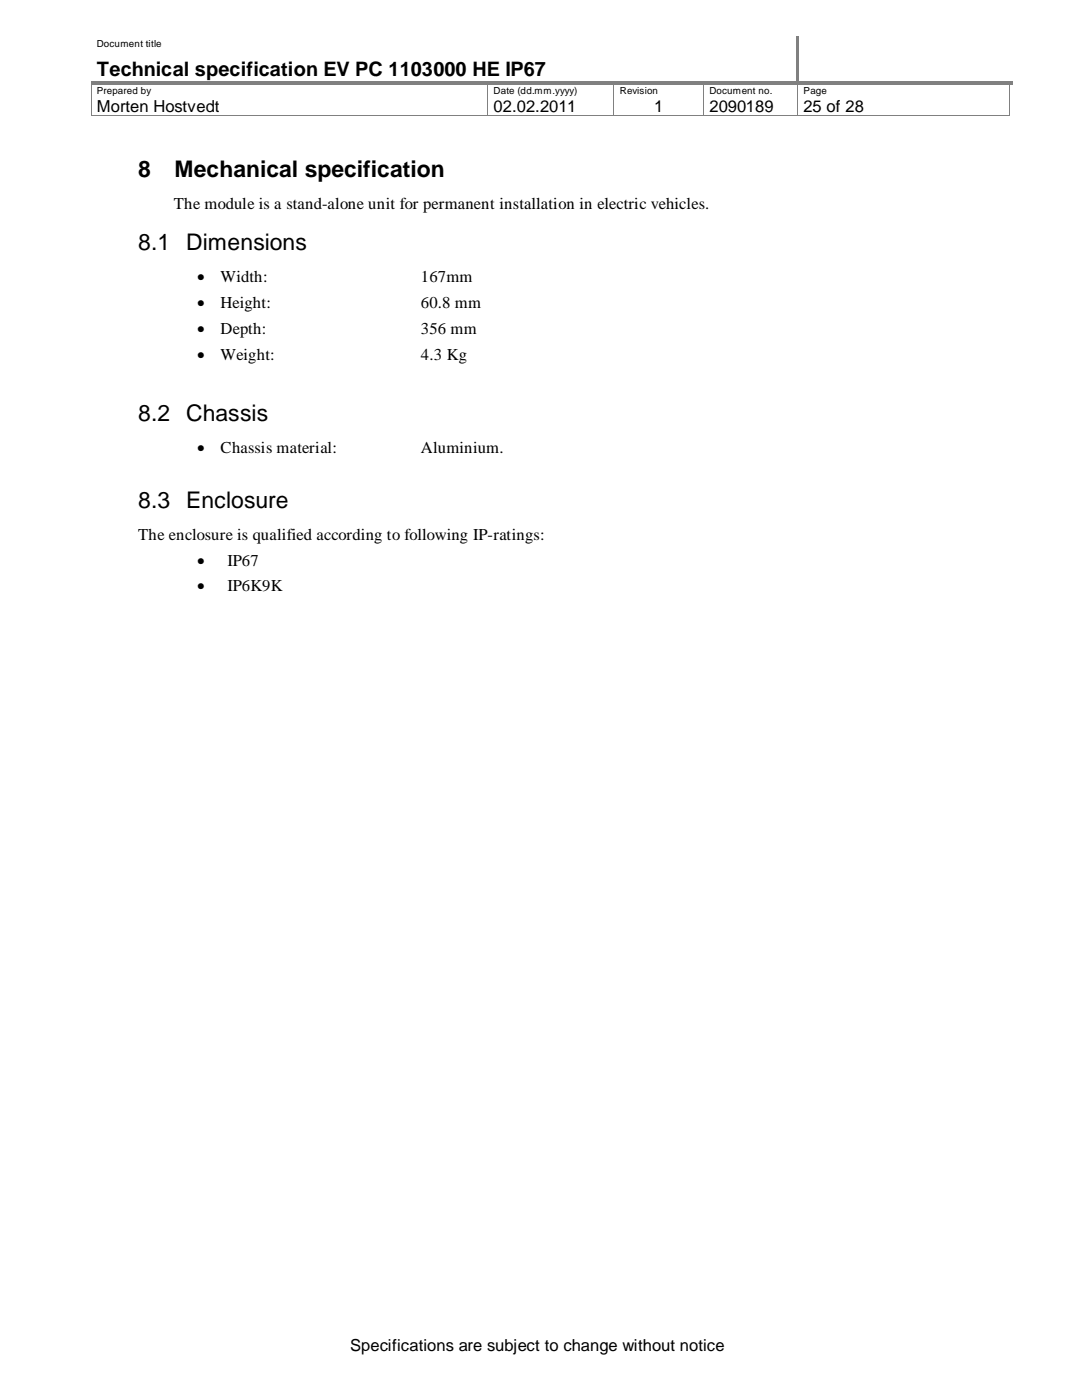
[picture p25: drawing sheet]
<svg xmlns="http://www.w3.org/2000/svg" width="216mm" height="279mm" viewBox="0 0 216 279" stroke-linecap="round" stroke-linejoin="round" font-family="sans-serif">
<defs><g id="words">
<g font-size="4.6">
<text x="27.6" y="35.4">8</text>
<text x="34.8" y="35.4">Mechanical specification</text>
<text x="27.6" y="49.9">8.1</text>
<text x="37.2" y="49.9">Dimensions</text>
<text x="27.6" y="84">8.2</text>
<text x="37.2" y="84">Chassis</text>
<text x="27.6" y="101.4">8.3</text>
<text x="37.2" y="101.4">Enclosure</text>
</g>
<text font-size="4" x="19.3" y="15.2">Technical specification EV PC 1103000 HE IP67</text>
<g font-size="3.3">
<text x="19.3" y="22.3">Morten Hostvedt</text>
<text x="98.5" y="22.3">02.02.2011</text>
<text x="130.6" y="22.3">1</text>
<text x="141.6" y="22.3">2090189</text>
<text x="160.4" y="22.3">25 of 28</text>
<text x="34.7" y="41.7">The module is a stand-alone unit for permanent installation in electric vehicles.</text>
<text x="39.4" y="56.2">•</text>
<text x="44" y="56.2">Width:</text>
<text x="84" y="56.2">167mm</text>
<text x="39.4" y="61.5">•</text>
<text x="44" y="61.5">Height:</text>
<text x="84" y="61.5">60.8 mm</text>
<text x="39.4" y="66.6">•</text>
<text x="39.4" y="71.8">•</text>
<text x="44" y="66.6">Depth:</text>
<text x="44" y="71.8">Weight:</text>
<text x="84" y="66.6">356 mm</text>
<text x="84" y="71.8">4.3 Kg</text>
<text x="39.4" y="90.3">•</text>
<text x="44" y="90.3">Chassis material:</text>
<text x="84" y="90.3">Aluminium.</text>
<text x="27.6" y="107.7">The enclosure is qualified according to following IP-ratings:</text>
<text x="39.4" y="112.9">•</text>
<text x="45.4" y="112.9">IP67</text>
<text x="39.4" y="118">•</text>
<text x="45.4" y="118">IP6K9K</text>
<text x="69.8" y="269.7">Specifications are subject to change without notice</text>
</g>
<g font-size="1.9">
<text x="19.3" y="9.3">Document title</text>
<text x="19.3" y="18.8">Prepared by</text>
<text x="98.5" y="18.8">Date (dd.mm.yyyy)</text>
<text x="123.7" y="18.8">Revision</text>
<text x="141.6" y="18.8">Document no.</text>
<text x="160.4" y="18.8">Page</text>
</g>
</g></defs>
<path d="M159.2 7.4v8.8" fill="none" stroke="#808080" stroke-width=".42"/>
<g fill="#808080">
<path d="M18.1 16.2l.1 .6z"/>
<path d="M18.2 16.2h.7v.6h-.7z"/>
<path d="M18.9 16.2h78.4v.6h-78.4z"/>
<path d="M97.3 16.2h.7v.6h-.7z"/>
<path d="M98 16.2h24.4v.6h-24.4z"/>
<path d="M122.4 16.2h.8v.6h-.8z"/>
<path d="M123.2 16.2h17.2v.6h-17.2z"/>
<path d="M140.4 16.2h.7v.6h-.7z"/>
<path d="M141.1 16.2h17.9v.6h-17.9z"/>
<path d="M159 16.2h.7v.6h-.7z"/>
<path d="M159.4 16.2h.8v.6h-.8z"/>
<path d="M160.2 16.2h41.1v.6h-41.1z"/>
<path d="M201.3 16.2h.7v.6h-.7z"/>
<path d="M201.4 16.2l.1 .6z"/>
</g>
<path d="M18.2 16.8v6.1" fill="none" stroke="#808080" stroke-width=".2"/>
<path d="M18.1 22.9l.1 .1z" fill="#808080"/>
<path d="M97.3 16.8v6.1M18.2 23h79.1" fill="none" stroke="#808080" stroke-width=".2"/>
<path d="M97.3 22.9l.1 .1z" fill="#808080"/>
<path d="M122.5 16.8v6.1M97.4 23h25" fill="none" stroke="#808080" stroke-width=".2"/>
<path d="M122.4 22.9l.1 .1z" fill="#808080"/>
<path d="M140.4 16.8v6.1M122.5 23h17.9" fill="none" stroke="#808080" stroke-width=".2"/>
<path d="M140.4 22.9l.1 .1z" fill="#808080"/>
<path d="M159.2 16.8v6.1M140.5 23h18.7" fill="none" stroke="#808080" stroke-width=".2"/>
<path d="M159.2 22.9l.1 .1z" fill="#808080"/>
<path d="M201.5 16.8v6.1M159.3 23h42.1" fill="none" stroke="#808080" stroke-width=".2"/>
<path d="M201.4 22.9l.1 .1z" fill="#808080"/>
<use href="#words"/>
</svg>
